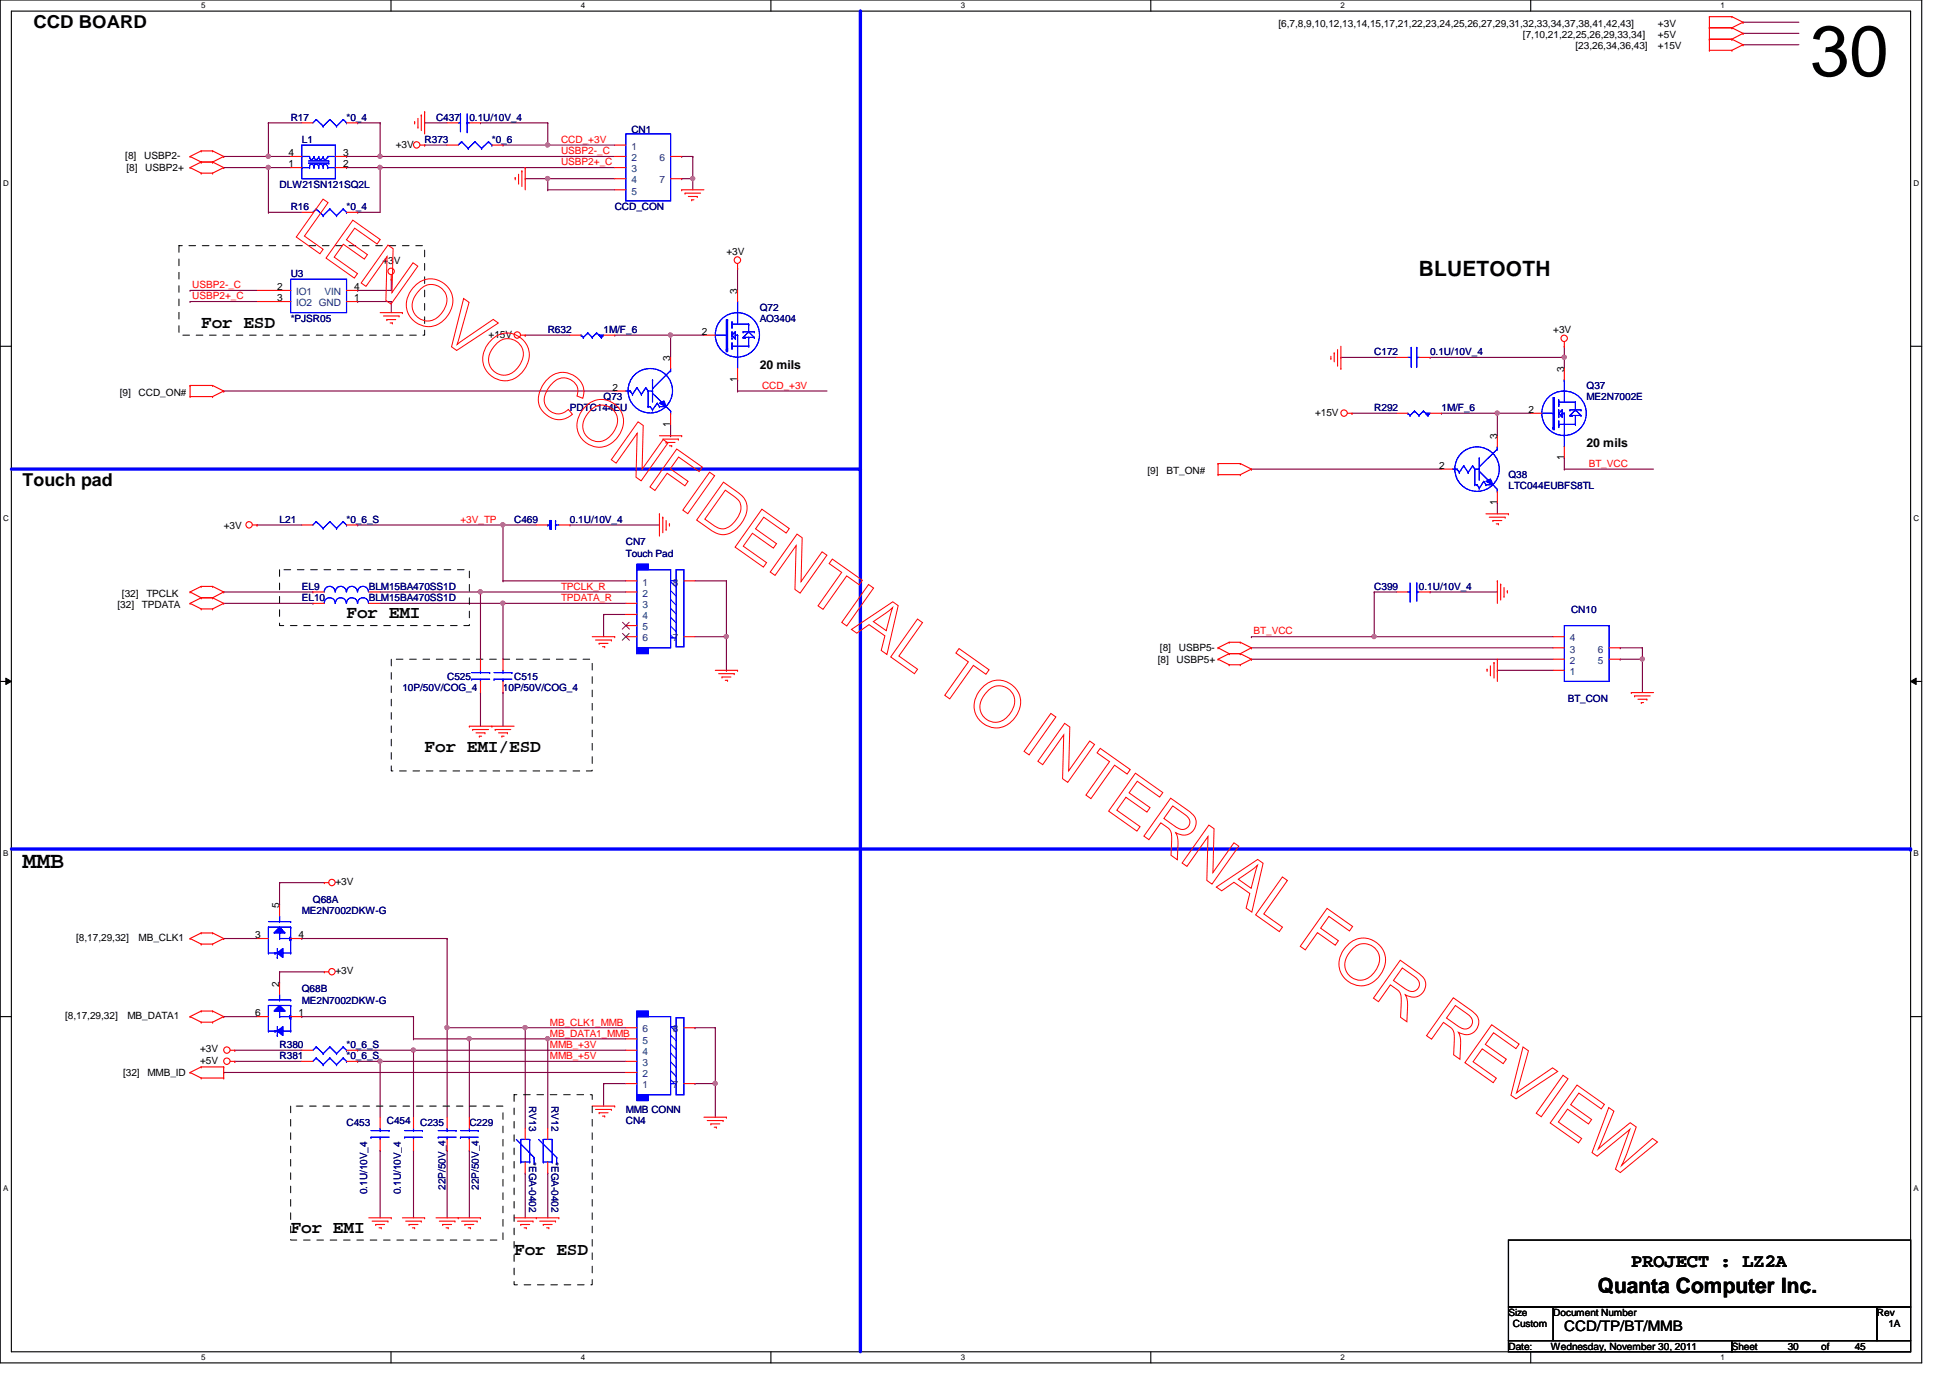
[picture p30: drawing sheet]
<svg xmlns="http://www.w3.org/2000/svg" width="297mm" height="210mm" viewBox="0 0 297 210" stroke-linecap="round" stroke-linejoin="round" font-family="sans-serif">
<defs><g id="words">
<text font-size="10.9" x="275.7" y="11.6">30</text>
<text font-size="3.6" x="3.4" y="132.2">MMB</text>
<g font-size="3.2">
<text x="216.2" y="42.1">BLUETOOTH</text>
<text x="243.4" y="197">Quanta Computer Inc.</text>
</g>
<text font-size="2.9" x="248.5" y="193">PROJECT : LZ2A</text>
<g font-size="2.7">
<text x="5.1" y="4.2">CCD BOARD</text>
<text x="30.6" y="49.9">For ESD</text>
<text x="3.4" y="74">Touch pad</text>
<text x="52.8" y="94.2">For EMI</text>
<text x="64.7" y="114.6">For EMI/ESD</text>
<text x="44.3" y="187.8">For EMI</text>
<text x="78.3" y="191.2">For ESD</text>
</g>
<text font-size="2.2" x="238.3" y="202.8">CCD/TP/BT/MMB</text>
<g font-size="1.9">
<text x="115.7" y="56.1">20 mils</text>
<text x="241.7" y="68.1">20 mils</text>
</g>
<g font-size="1.5">
<text x="194.7" y="4.1">[6,7,8,9,10,12,13,14,15,17,21,22,23,24,25,26,27,29,31,32,33,34,37,38,41,42,43]</text>
<text x="232" y="5.8">[7,10,21,22,25,26,29,33,34]</text>
<text x="252.6" y="4.1">+3V</text>
<text x="252.6" y="5.8">+5V</text>
<text x="240" y="7.5">[23,26,34,36,43]</text>
<text x="252.6" y="7.5">+15V</text>
<text x="43.9" y="23.8">4</text>
<text x="52.3" y="23.8">3</text>
<text x="60.3" y="22.5">+3V</text>
<text x="19.1" y="24.2">[8]</text>
<text x="19.3" y="26.1">[8]</text>
<text x="22" y="24.2">USBP2-</text>
<text x="22.1" y="26.1">USBP2+</text>
<text x="43.9" y="25.5">1</text>
<text x="52.3" y="25.5">2</text>
<text x="58.2" y="40.2">+3V</text>
<text x="110.7" y="38.8">+3V</text>
<text x="42.2" y="44.2">2</text>
<text x="42.2" y="45.9">3</text>
<text x="54" y="44.2">4</text>
<text x="54" y="45.9">1</text>
<text x="112.3" y="44.7" transform="rotate(-90 112.3 44.7)">3</text>
<text x="74.4" y="51.4">+15V</text>
<text x="106.9" y="51">2</text>
<text x="236.6" y="50.8">+3V</text>
<text x="93.3" y="59.5">2</text>
<text x="102.1" y="54.9" transform="rotate(-90 102.1 54.9)">3</text>
<text x="112.3" y="58.2" transform="rotate(-90 112.3 58.2)">1</text>
<text x="238.2" y="56.7" transform="rotate(-90 238.2 56.7)">3</text>
<text x="18.2" y="60.3">[9]</text>
<text x="21.1" y="60.3">CCD_ON#</text>
<text x="102.1" y="65" transform="rotate(-90 102.1 65)">1</text>
<text x="200.3" y="63.3">+15V</text>
<text x="232.8" y="62.9">2</text>
<text x="219.2" y="71.4">2</text>
<text x="228" y="66.9" transform="rotate(-90 228 66.9)">3</text>
<text x="238.2" y="70.1" transform="rotate(-90 238.2 70.1)">1</text>
<text x="174.8" y="72.2">[9]</text>
<text x="177.7" y="72.2">BT_ON#</text>
<text x="228" y="76.9" transform="rotate(-90 228 76.9)">1</text>
<text x="34.1" y="80.5">+3V</text>
<text x="17.9" y="92.6">[32]</text>
<text x="18.6" y="90.9">[32]</text>
<text x="21.6" y="92.6">TPDATA</text>
<text x="22.3" y="90.9">TPCLK</text>
<text x="176.4" y="101">[8]</text>
<text x="176.7" y="99.2">[8]</text>
<text x="179.2" y="101">USBP5+</text>
<text x="179.6" y="99.2">USBP5-</text>
<text x="51.1" y="134.8">+3V</text>
<text x="11.6" y="143.3">[8,17,29,32]</text>
<text x="21.1" y="143.3">MB_CLK1</text>
<text x="38.9" y="142.9">3</text>
<text x="42.5" y="138.3" transform="rotate(-90 42.5 138.3)">5</text>
<text x="45.5" y="142.9">4</text>
<text x="51.1" y="148.4">+3V</text>
<text x="9.9" y="155.2">[8,17,29,32]</text>
<text x="19.4" y="155.2">MB_DATA1</text>
<text x="38.9" y="154.8">6</text>
<text x="42.5" y="150.3" transform="rotate(-90 42.5 150.3)">2</text>
<text x="45.5" y="154.8">1</text>
<text x="30.5" y="160.3">+3V</text>
<text x="18.8" y="163.9">[32]</text>
<text x="22.5" y="163.9">MMB_ID</text>
<text x="30.5" y="162.1">+5V</text>
<text x="229.8" y="200.5">Size</text>
<text x="230.5" y="202.2">Custom</text>
<text x="236.6" y="200.5">Document Number</text>
<text x="285.9" y="200.5">Rev</text>
<text x="287.7" y="202.2">1A</text>
<text x="229.8" y="205.6">Date:</text>
<text x="236.3" y="205.6">Wednesday, November 30, 2011</text>
<text x="263.8" y="205.6">Sheet</text>
<text x="272.3" y="205.6">30</text>
<text x="277.4" y="205.6">of</text>
<text x="282.5" y="205.6">45</text>
</g>
<g font-size="1.5" fill="#000080">
<text x="44.3" y="18.4">R17</text>
<text x="46" y="21.8">L1</text>
<text x="52.8" y="18.4">*0_4</text>
<text x="64.7" y="21.8">R373</text>
<text x="66.4" y="18.4">C437</text>
<text x="71.5" y="18.4">0.1U/10V_4</text>
<text x="74.9" y="21.8">*0_6</text>
<text x="96.2" y="20.3">CN1</text>
<text x="42.6" y="28.6">DLW21SN121SQ2L</text>
<text x="44.3" y="32">R16</text>
<text x="52.8" y="32">*0_4</text>
<text x="93.6" y="32">CCD_CON</text>
<text x="44.3" y="42.2">U3</text>
<text x="115.7" y="47.3">Q72</text>
<text x="44.3" y="49">*PJSR05</text>
<text x="83.4" y="50.8">R632</text>
<text x="91.9" y="50.8">1M/F_6</text>
<text x="115.7" y="49">AO3404</text>
<text x="209.3" y="54.1">C172</text>
<text x="217.8" y="54.1">0.1U/10V_4</text>
<text x="241.7" y="59.3">Q37</text>
<text x="86.8" y="62.7">PDTC144EU</text>
<text x="91.9" y="61">Q73</text>
<text x="209.3" y="62.7">R292</text>
<text x="219.6" y="62.7">1M/F_6</text>
<text x="241.7" y="61">ME2N7002E</text>
<text x="229.8" y="72.9">Q38</text>
<text x="229.8" y="74.5">LTC044EUBFS8TL</text>
<text x="42.6" y="79.7">L21</text>
<text x="52.8" y="79.7">*0_6_S</text>
<text x="78.3" y="79.7">C469</text>
<text x="86.8" y="79.7">0.1U/10V_4</text>
<text x="95.3" y="83.1">CN7</text>
<text x="46" y="89.9">EL9</text>
<text x="56.2" y="89.9">BLM15BA470SS1D</text>
<text x="95.3" y="84.8">Touch Pad</text>
<text x="209.3" y="89.9">C399</text>
<text x="216.2" y="89.9">0.1U/10V_4</text>
<text x="46" y="91.6">EL10</text>
<text x="56.2" y="91.6">BLM15BA470SS1D</text>
<text x="239.3" y="93.3">CN10</text>
<text x="61.3" y="105.2">10P/50V/COG_4</text>
<text x="68.1" y="103.5">C525</text>
<text x="76.6" y="105.2">10P/50V/COG_4</text>
<text x="78.3" y="103.5">C515</text>
<text x="238.8" y="106.9">BT_CON</text>
<text x="47.7" y="137.5">Q68A</text>
<text x="46" y="139.2">ME2N7002DKW-G</text>
<text x="46" y="151.1">Q68B</text>
<text x="46" y="152.9">ME2N7002DKW-G</text>
<text x="42.6" y="161.4">R381</text>
<text x="42.6" y="159.6">R380</text>
<text x="52.8" y="161.4">*0_6_S</text>
<text x="52.8" y="159.6">*0_6_S</text>
<text x="52.8" y="171.6">C453</text>
<text x="58.9" y="171.2">C454</text>
<text x="64" y="171.6">C235</text>
<text x="71.5" y="171.6">C229</text>
<text x="80.6" y="168.5" transform="rotate(90 80.6 168.5)">RV13</text>
<text x="84" y="168.5" transform="rotate(90 84 168.5)">RV12</text>
<text x="95.3" y="171.2">CN4</text>
<text x="95.3" y="169.5">MMB CONN</text>
<text x="80.6" y="177" transform="rotate(90 80.6 177)">*EGA-0402</text>
<text x="84" y="177" transform="rotate(90 84 177)">*EGA-0402</text>
<text x="55.9" y="181.9" transform="rotate(-90 55.9 181.9)">0.1U/10V_4</text>
<text x="61" y="181.9" transform="rotate(-90 61 181.9)">0.1U/10V_4</text>
<text x="67.9" y="181.2" transform="rotate(-90 67.9 181.2)">22P/50V_4</text>
<text x="72.9" y="181.2" transform="rotate(-90 72.9 181.2)">22P/50V_4</text>
</g>
<g font-size="1.5" fill="#f00">
<text x="85.5" y="23.5">USBP2-_C</text>
<text x="85.5" y="21.8">CCD_+3V</text>
<text x="85.5" y="25.2">USBP2+_C</text>
<text x="29.3" y="43.9">USBP2-_C</text>
<text x="29.3" y="45.6">USBP2+_C</text>
<text x="116.1" y="59.2">CCD_+3V</text>
<text x="242" y="71.1">BT_VCC</text>
<text x="70.1" y="79.6">+3V_TP</text>
<text x="85.5" y="89.8">TPCLK_R</text>
<text x="85.5" y="91.6">TPDATA_R</text>
<text x="191" y="96.6">BT_VCC</text>
<text x="83.8" y="159.6">MMB_+3V</text>
<text x="83.8" y="161.3">MMB_+5V</text>
<text x="83.8" y="156.2">MB_CLK1_MMB</text>
<text x="83.8" y="157.9">MB_DATA1_MMB</text>
</g>
<g font-size="1.5" fill="#004080">
<text x="96.2" y="22.8">1</text>
<text x="96.2" y="24.6">2</text>
<text x="96.2" y="26.2">3</text>
<text x="96.2" y="27.9">4</text>
<text x="96.2" y="29.6">5</text>
<text x="100.5" y="24.6">6</text>
<text x="100.5" y="27.9">7</text>
<text x="45.1" y="45">IO1</text>
<text x="45.1" y="46.7">IO2 GND</text>
<text x="49.4" y="45">VIN</text>
<text x="97.9" y="89.2">1</text>
<text x="102.5" y="89.2">8</text>
<text x="97.9" y="90.9">2</text>
<text x="97.9" y="92.6">3</text>
<text x="97.9" y="94.3">4</text>
<text x="97.9" y="96">5</text>
<text x="97.9" y="97.7">6</text>
<text x="102.5" y="97.7">7</text>
<text x="239.1" y="101.1">2</text>
<text x="239.1" y="99.4">3</text>
<text x="239.1" y="97.7">4</text>
<text x="243.4" y="101.1">5</text>
<text x="243.4" y="99.4">6</text>
<text x="239.1" y="102.8">1</text>
<text x="97.9" y="160.7">4</text>
<text x="97.9" y="159">5</text>
<text x="97.9" y="157.3">6</text>
<text x="102.5" y="157.3">8</text>
<text x="97.9" y="165.8">1</text>
<text x="97.9" y="164.1">2</text>
<text x="97.9" y="162.4">3</text>
<text x="102.5" y="165.8">7</text>
</g>
<g font-size="1.2">
<text x="30.6" y="1.3">5</text>
<text x="88.5" y="1.3">4</text>
<text x="146.3" y="1.3">3</text>
<text x="204.2" y="1.3">2</text>
<text x="262.1" y="1.3">1</text>
<text x=".5" y="28.3">D</text>
<text x="291.5" y="28.3">D</text>
<text x=".5" y="79.4">C</text>
<text x="291.5" y="79.4">C</text>
<text x=".5" y="130.4">B</text>
<text x="291.5" y="130.4">B</text>
<text x=".5" y="181.5">A</text>
<text x="291.5" y="181.5">A</text>
<text x="30.6" y="207.2">5</text>
<text x="88.5" y="207.2">4</text>
<text x="146.3" y="207.2">3</text>
<text x="204.2" y="207.2">2</text>
<text x="262.1" y="207.2">1</text>
</g>
</g></defs>
<path d="M0 0h292.7v207.6h-292.7zM1.7 1.7h289.3v204.2h-289.3z" fill="none" stroke="#000" stroke-width=".17"/>
<g fill="#fff">
<path d="M30.6 .2h.7v1.3h-.7z"/>
<path d="M30.6 206.1h.7v1.3h-.7z"/>
</g>
<path d="M59.6 0v1.7M59.6 205.9v1.7" fill="none" stroke="#000" stroke-width=".17"/>
<g fill="#fff">
<path d="M88.5 .2h.6v1.3h-.6z"/>
<path d="M88.5 206.1h.6v1.3h-.6z"/>
</g>
<path d="M117.4 0v1.7M117.4 205.9v1.7" fill="none" stroke="#000" stroke-width=".17"/>
<g fill="#fff">
<path d="M146.3 .2h.7v1.3h-.7z"/>
<path d="M146.3 206.1h.7v1.3h-.7z"/>
</g>
<path d="M175.3 0v1.7M175.3 205.9v1.7" fill="none" stroke="#000" stroke-width=".17"/>
<g fill="#fff">
<path d="M204.2 .2h.6v1.3h-.6z"/>
<path d="M204.2 206.1h.6v1.3h-.6z"/>
</g>
<path d="M233.2 0v1.7M233.2 205.9v1.7" fill="none" stroke="#000" stroke-width=".17"/>
<g fill="#fff">
<path d="M262.1 .2h.6v1.3h-.6z"/>
<path d="M262.1 206.1h.6v1.3h-.6z"/>
<path d="M.5 27.2h.8v1.4h-.8z"/>
<path d="M291.5 27.2h.8v1.4h-.8z"/>
<path d="M.5 78.3h.8v1.3h-.8z"/>
<path d="M291.5 78.3h.8v1.3h-.8z"/>
</g>
<path d="M0 52.7h1.7M291 52.7h1.7" fill="none" stroke="#000" stroke-width=".17"/>
<g fill="#fff">
<path d="M.5 129.3h.7v1.4h-.7z"/>
<path d="M291.5 129.3h.7v1.4h-.7z"/>
</g>
<path d="M0 103.8h1.7M291 103.8h1.7" fill="none" stroke="#000" stroke-width=".17"/>
<path d="M.9 103.3l.8 .5-.8 .5zM291 103.8l.9-.5v1z" fill="#000"/>
<path d="M.9 103.3l.8 .5-.8 .5zM291 103.8l.9-.5v1z" fill="none" stroke="#000" stroke-width=".15"/>
<g fill="#fff">
<path d="M.5 180.4h.7v1.3h-.7z"/>
<path d="M291.5 180.4h.7v1.3h-.7z"/>
</g>
<path d="M0 154.9h1.7M291 154.9h1.7" fill="none" stroke="#000" stroke-width=".17"/>
<path d="M64.7 18.7h.1M64.7 18.7h3.4M76.6 22.1h.1M76.6 22.1h6.8M103.8 27.2h.1M103.8 27.2h1.7M105.5 27.2h.1M105.5 27.2v1.7" fill="none" stroke="#800040" stroke-width=".17"/>
<circle cx="105.5" cy="27.2" r=".32" fill="#f0f"/>
<circle cx="105.5" cy="27.2" r=".32" fill="none" stroke="#f0f" stroke-width=".17"/>
<path d="M209.3 97h.1M209.3 90.2v6.8M209.3 97h27.3" fill="none" stroke="#800040" stroke-width=".17"/>
<circle cx="209.3" cy="97" r=".32" fill="#f0f"/>
<circle cx="209.3" cy="97" r=".32" fill="none" stroke="#f0f" stroke-width=".17"/>
<path d="M57.9 25.5h.1M57.9 25.5h35.7" fill="none" stroke="#800040" stroke-width=".17"/>
<circle cx="57.9" cy="25.5" r=".32" fill="#f0f"/>
<circle cx="57.9" cy="25.5" r=".32" fill="none" stroke="#f0f" stroke-width=".17"/>
<path d="M57.9 23.8h.1M57.9 23.8h35.7" fill="none" stroke="#800040" stroke-width=".17"/>
<circle cx="57.9" cy="23.8" r=".32" fill="#f0f"/>
<circle cx="57.9" cy="23.8" r=".32" fill="none" stroke="#f0f" stroke-width=".17"/>
<path d="M40.9 23.8h.1M40.9 23.8h3.4M83.4 22.1h.1M83.4 27.2h.1M83.4 22.1h10.2M83.4 27.2h10.2" fill="none" stroke="#800040" stroke-width=".17"/>
<circle cx="40.9" cy="23.8" r=".32" fill="#f0f"/>
<circle cx="40.9" cy="23.8" r=".32" fill="none" stroke="#f0f" stroke-width=".17"/>
<path d="M40.9 25.5h.1M40.9 25.5h3.4" fill="none" stroke="#800040" stroke-width=".17"/>
<circle cx="40.9" cy="25.5" r=".32" fill="#f0f"/>
<circle cx="40.9" cy="25.5" r=".32" fill="none" stroke="#f0f" stroke-width=".17"/>
<g fill="none" stroke="#800040" stroke-width=".17">
<path d="M73.2 18.7h.1M73.2 18.7h10.2M83.4 18.7h.1M83.4 18.7v3.4M64.7 22.1h.1M64.7 22.1h3.4M29 44.2h.1M29 45.9h.1M29 45.9h10.2M29 44.2h10.2M54.5 45.9h.1M54.5 44.2h.1"/>
<path d="M54.5 45.9h5.1M59.6 45.9h.1M59.6 42.5h.1M59.6 42.5v1.7h-5.1M59.6 45.9v1.7"/>
</g>
<circle cx="83.4" cy="22.1" r=".32" fill="#f0f"/>
<circle cx="83.4" cy="22.1" r=".32" fill="none" stroke="#f0f" stroke-width=".17"/>
<path d="M190.6 71.5h.1M190.6 71.5h29M205.9 62.9h.1M205.9 62.9h6.9M228.1 76.6h.1M228.1 62.9h.1M228.1 62.9v3.5M228.1 76.6v1.7M228.1 62.9h5.1M238.3 71.5h.1M238.3 71.5h13.6" fill="none" stroke="#800040" stroke-width=".17"/>
<circle cx="228.1" cy="62.9" r=".32" fill="#f0f"/>
<circle cx="228.1" cy="62.9" r=".32" fill="none" stroke="#f0f" stroke-width=".17"/>
<g fill="none" stroke="#800040" stroke-width=".17">
<path d="M103.8 23.8h.1M103.8 23.8h1.7M204.3 54.4h.1M204.3 54.4h8.5M238.3 54.4h.1M238.3 54.4v1.7M39.2 80h.1M39.2 80h6.8M219.6 62.9h.1M219.6 62.9h8.5M238.3 69.8h.1M238.3 69.8v1.7"/>
<path d="M73.2 90.2h.1M73.2 90.2v10.2M73.2 90.2h22.1M91.9 93.6h.1M91.9 93.6v3.4M190.6 98.7h.1M190.6 98.7h46M73.2 105.5h.1M73.2 105.5v5.1M76.6 105.5h.1M76.6 105.5v5.1M190.6 100.4h.1"/>
<path d="M190.6 100.4h46M228.1 102.1h.1M228.1 102.1h8.5"/>
</g>
<circle cx="73.2" cy="90.1" r=".32" fill="#f0f"/>
<circle cx="73.2" cy="90.1" r=".32" fill="none" stroke="#f0f" stroke-width=".17"/>
<path d="M76.6 80h.1M76.6 80h5.1M86.8 80h.1M86.8 80h13.7M76.6 88.5h.1M76.6 88.5h18.7M91.9 93.6h.1M91.9 93.6h3.4" fill="none" stroke="#800040" stroke-width=".17"/>
<circle cx="76.6" cy="79.9" r=".32" fill="#f0f"/>
<circle cx="76.6" cy="79.9" r=".32" fill="none" stroke="#f0f" stroke-width=".17"/>
<path d="M217.8 54.4h.1M217.8 54.4h20.5M54.5 80h.1M54.5 80h22.1M76.6 80h.1M76.6 80v8.5M76.6 91.9h.1M76.6 91.9h18.7M76.6 91.9v8.5" fill="none" stroke="#800040" stroke-width=".17"/>
<circle cx="238.3" cy="54.4" r=".32" fill="#f0f"/>
<circle cx="238.3" cy="54.4" r=".32" fill="none" stroke="#f0f" stroke-width=".17"/>
<path d="M265.5 3.4h.1M265.5 5.1h.1M265.5 6.8h.1M265.5 3.4h8.5M265.5 5.1h8.5M265.5 6.8h8.5M238.3 52.7h.1M238.3 52.7v1.7M63 160h.1M63 160h32.3" fill="none" stroke="#800040" stroke-width=".17"/>
<circle cx="63" cy="160" r=".32" fill="#f0f"/>
<circle cx="63" cy="160" r=".32" fill="none" stroke="#f0f" stroke-width=".17"/>
<path d="M71.5 158.2h.1M71.5 158.2v12" fill="none" stroke="#800040" stroke-width=".17"/>
<circle cx="71.5" cy="158.2" r=".32" fill="#f0f"/>
<circle cx="71.5" cy="158.2" r=".32" fill="none" stroke="#f0f" stroke-width=".17"/>
<g fill="none" stroke="#800040" stroke-width=".17">
<path d="M34.1 143h.1M34.1 154.9h.1M34.1 143h5.1M34.1 154.9h5.1M35.8 160h.1M35.8 160h10.2M46 154.9h.1M46 154.9h17M63 158.2h.1M63 158.2h8.5M68.1 143h.1M68.1 143v13.5"/>
<path d="M57.9 161.7h.1M57.9 161.7h37.4M63 175.3h.1M63 175.3v10.2M68.1 175.3h.1M68.1 175.3v10.2"/>
</g>
<circle cx="57.9" cy="161.6" r=".32" fill="#f0f"/>
<circle cx="57.9" cy="161.6" r=".32" fill="none" stroke="#f0f" stroke-width=".17"/>
<path d="M42.6 134.5h.1M42.6 134.5h6.8M68.1 156.5h.1M68.1 156.5h27.2M68.1 156.5v13.7M71.5 158.2h.1M71.5 158.2h11.9M80 156.5h.1M35.8 161.7h.1M35.8 161.7h10.2" fill="none" stroke="#800040" stroke-width=".17"/>
<circle cx="68.1" cy="156.5" r=".32" fill="#f0f"/>
<circle cx="68.1" cy="156.5" r=".32" fill="none" stroke="#f0f" stroke-width=".17"/>
<g fill="none" stroke="#800040" stroke-width=".17">
<path d="M42.6 148h.1M42.6 148h6.8M46 143h.1M46 143h22.1M54.5 160h.1M54.5 160h8.5M63 154.9h.1M63 160h.1M63 154.9v3.3M63 160v10.2M83.4 158.2h.1M83.4 158.2h11.9"/>
<path d="M83.4 158.2v13.7M34.1 163.4h.1M34.1 163.4h61.2M54.5 161.7h.1M54.5 161.7h3.4M57.9 175.3h.1M57.9 161.7h.1M57.9 161.7v8.5M57.9 175.3v10.2M91.9 165.1h.1M91.9 165.1h3.4M91.9 165.1v3.4"/>
</g>
<circle cx="83.4" cy="158.2" r=".32" fill="#f0f"/>
<circle cx="83.4" cy="158.2" r=".32" fill="none" stroke="#f0f" stroke-width=".17"/>
<path d="M80 156.5h.1M80 156.5v15.4M80 178.7h.1M80 178.7v6.8M83.4 178.7h.1M83.4 178.7v6.8" fill="none" stroke="#800040" stroke-width=".17"/>
<circle cx="80" cy="156.5" r=".32" fill="#f0f"/>
<circle cx="80" cy="156.5" r=".32" fill="none" stroke="#f0f" stroke-width=".17"/>
<path d="M105.5 23.8h.1M105.5 23.8v3.4M246.8 98.7h.1M246.8 98.7h3.4M250.2 100.4h.1M250.2 100.4v5.1M42.6 134.5h.1M42.6 134.5v3.3M42.6 148h.1M42.6 148v1.7" fill="none" stroke="#800040" stroke-width=".17"/>
<circle cx="250.2" cy="100.4" r=".32" fill="#f0f"/>
<circle cx="250.2" cy="100.4" r=".32" fill="none" stroke="#f0f" stroke-width=".17"/>
<g fill="none" stroke="#800040" stroke-width=".17">
<path d="M40.9 18.7h.1M40.9 18.7h5.1M40.9 18.7v5.1h-6.8M54.5 18.7h.1M54.5 18.7h3.4M57.9 18.7h.1M57.9 18.7v5.1h-5.1M34.1 25.5h.1M34.1 23.8h.1M34.1 25.5h6.8M40.9 25.5h.1M40.9 32.3h.1"/>
<path d="M40.9 32.3h5.1M40.9 25.5v6.8M52.8 23.8h.1M52.8 25.5h.1M52.8 25.5h5.1M54.5 32.3h.1M57.9 25.5h.1M57.9 25.5v6.8h-3.4M246.8 100.4h.1M246.8 100.4h3.4M109 165.1h.1M109 165.1v5.1"/>
</g>
<circle cx="108.9" cy="165" r=".32" fill="#f0f"/>
<circle cx="108.9" cy="165" r=".32" fill="none" stroke="#f0f" stroke-width=".17"/>
<path d="M105.9 88.5h4.8M110.7 88.5h.1M110.7 97h.1M110.7 88.5v8.5M105.9 156.5h.1M105.9 156.5h3.1M105.9 165.1h.1M105.9 165.1h3.1" fill="none" stroke="#800040" stroke-width=".17"/>
<circle cx="110.6" cy="97" r=".32" fill="#f0f"/>
<circle cx="110.6" cy="97" r=".32" fill="none" stroke="#f0f" stroke-width=".17"/>
<path d="M83.4 27.2h.1M83.4 27.2v1.7M105.9 97h4.8M110.7 97h.1M110.7 97v5.1M110.7 102.1h.1" fill="none" stroke="#800040" stroke-width=".17"/>
<circle cx="83.4" cy="27.2" r=".32" fill="#f0f"/>
<circle cx="83.4" cy="27.2" r=".32" fill="none" stroke="#f0f" stroke-width=".17"/>
<g fill="none" stroke="#800040" stroke-width=".17">
<path d="M80 27.2h.1M80 27.2h3.4M83.4 28.9h.1M83.4 28.9h10.2M34.1 59.6h.1M34.1 59.6h59.5M80 51.1h.1M80 51.1h6.8M93.6 51.1h.1M93.6 51.1h13.6M102.1 51.1h.1M102.1 51.1v3.3"/>
<path d="M112.3 59.6h.1M112.3 40.9h.1M112.3 59.6h13.7M112.3 40.9v3.3M71.5 175.3h.1M71.5 175.3v10.2"/>
</g>
<circle cx="102.1" cy="51" r=".32" fill="#f0f"/>
<circle cx="102.1" cy="51" r=".32" fill="none" stroke="#f0f" stroke-width=".17"/>
<g fill="none" stroke="#800040" stroke-width=".17">
<path d="M112.3 57.9h.1M112.3 57.9v1.7M102.1 66.4h.1M102.1 64.6v1.8M34.1 90.2h13.6M34.1 91.9h13.6M47.7 90.2h.1M47.7 91.9h.1M57.9 90.2h15.3M57.9 91.9h18.7M73.2 90.2h.1M76.6 91.9h.1"/>
<path d="M190.6 97h.1M190.6 97h18.7M209.3 90.2h.1M209.3 90.2h3.5M217.8 90.2h.1M217.8 90.2h10.3M250.2 98.7h.1M250.2 98.7v1.7M109 156.5h.1M109 156.5v8.6"/>
</g>
<circle cx="76.6" cy="91.9" r=".32" fill="#f0f"/>
<circle cx="76.6" cy="91.9" r=".32" fill="none" stroke="#f0f" stroke-width=".17"/>
<g fill="none" stroke="#f00" stroke-width=".17">
<path d="M63.2 18.5h.1M63.2 18.5v.4M63.7 19.4h.1M63.7 18v1.4M64.2 17.5h.1M64.2 17.5v2.4M64.7 17h.1M64.7 17v3.4M260.4 4.2h.1M260.4 2.5h.1M260.4 6h.1M260.4 7.7h.1"/>
<path d="M260.4 4.2h3.4M260.4 2.5v5.2M260.4 2.5h3.4M260.4 6h3.4M260.4 7.7h3.4M263.8 4.2h.1M263.8 2.5h.1M263.8 6h.1M263.8 7.7h.1M263.8 2.5l1.7 .9M263.8 4.2l1.7 .9M263.8 6l1.7 .8"/>
<path d="M265.5 3.4h.1M265.5 5.1h.1M265.5 6.8h.1M265.5 3.4l-1.7 .8M265.5 5.1l-1.7 .9M265.5 6.8l-1.7 .9M29 23.8h.1M29 25.5h.1M29 23.8l1.6 .9M29 25.5l1.6 .9M30.6 23h.1M30.6 24.7h.1"/>
<path d="M30.6 26.4h.1M30.6 23h1.8M30.6 23l-1.6 .8M30.6 24.7h1.8M30.6 24.7l-1.6 .8M30.6 26.4h1.8M32.4 23h.1M32.4 24.7h.1M32.4 26.4h.1M32.4 23l1.7 .8M32.4 24.7l1.7 .8M34.1 23.8h.1"/>
<path d="M34.1 25.5h.1M34.1 23.8l-1.7 .9M34.1 25.5l-1.7 .9M64 22.1h.7M64.7 22.1h.1M78.5 27.1h.1M78.5 27.1v.3M79 27.9h.1M79 26.5v1.4M79.5 26h.1M79.5 26v2.4M80 25.5h.1"/>
<path d="M80 25.5v3.4M103.8 28.9h.1M103.8 28.9h3.4M104.3 29.4h.1M104.3 29.4h2.4M104.9 29.9h1.3M105.4 30.4h.1M105.4 30.4h.3M106.2 29.9h.1M29 58.7h.1M29 58.7v1.7M29 58.7h3.4"/>
<path d="M32.4 58.7h.1M32.4 58.7l1.7 .9M34.1 59.6h.1M34.1 59.6l-1.7 .8M57.9 47.6h3.4M58.4 48.1h2.4M58.9 48.7h.1M58.9 48.7h1.4M59.4 49.2h.4M59.6 42.5h.1M59.6 41.9v.6M59.8 49.2h.1"/>
<path d="M60.8 48.1h.1M61.3 47.6h.1M79.3 51.1h.7M80 51.1h.1M112.3 40.9h.1M112.3 40.2v.7M202.7 54.6h.1M202.7 54.3v.3M203.2 53.8h.1M203.2 53.8v1.3M203.7 55.6h.1M203.7 53.3v2.3"/>
<path d="M204.3 56.1h.1M204.3 52.7v3.4M238.3 52.7h.1M238.3 52.1v.6M29 60.4h.1M29 60.4h3.4M32.4 60.4h.1M38.5 80h.7M39.2 80h.1M100.5 78.3h.1M100.5 78.3v3.4M100.5 66.4h3.3"/>
<path d="M101 78.8h.1M101 78.8v2.4M101 66.9h2.3M101.5 67.4h.1M101.5 79.3v1.3M101.5 67.4h1.3M102 79.8h.1M102 79.8v.3M102 67.9h.3M102.3 67.9h.1M103.3 66.9h.1M103.8 66.4h.1"/>
<path d="M185.5 72.3h.1M185.5 70.6h.1M185.5 72.3h3.4M185.5 70.6v1.7M185.5 70.6h3.4M188.9 72.3h.1M188.9 70.6h.1M188.9 70.6l1.7 .9M190.6 71.5h.1M190.6 71.5l-1.7 .8M205.3 62.9h.6M205.9 62.9h.1"/>
<path d="M226.4 78.3h3.4M226.9 78.8h2.4M227.4 79.3h.1M227.4 79.3h1.4M227.9 79.8h.4M228.3 79.8h.1M229.3 78.8h.1M229.8 78.3h.1M29 90.2h.1M29 91.9h.1M29 90.2l1.6 .9M29 91.9l1.6 .9"/>
<path d="M30.6 89.3h.1M30.6 91.1h.1M30.6 92.8h.1M30.6 89.3l-1.6 .9M30.6 89.3h1.8M30.6 91.1h1.8M30.6 91.1l-1.6 .8M30.6 92.8h1.8M32.4 89.3h.1M32.4 91.1h.1M32.4 92.8h.1M32.4 89.3l1.7 .9"/>
<path d="M32.4 91.1l1.7 .8M34.1 90.2h.1M34.1 91.9h.1M34.1 90.2l-1.7 .9M34.1 91.9l-1.7 .9M90.2 97h3.4M90.7 97.5h2.4M91.3 98h.1M91.3 98h1.3M91.8 98.5h.3M92.1 98.5h.1M93.1 97.5h.1"/>
<path d="M93.6 97h.1M101.5 80.6h.1M185.5 98.7h.1M185.5 98.7l1.7 .9M187.2 99.6h.1M187.2 97.8h.1M187.2 99.6h1.7M187.2 99.6l-1.7 .8M187.2 97.8h1.7M187.2 97.8l-1.7 .9M188.9 99.6h.1M188.9 97.8h.1"/>
<path d="M188.9 99.6l1.7 .8M188.9 97.8l1.7 .9M190.6 98.7h.1M190.6 98.7l-1.7 .9M228.1 88.5h.1M228.1 88.5v3.4M228.6 89h.1M228.6 89v2.4M229.1 90.8h.1M229.1 89.5v1.3M229.6 90h.1M229.6 90v.3"/>
<path d="M71.5 110.6h.1M71.5 110.6h6.8M72 111.1h.1M72 111.1h2.4M72.5 111.6h1.4M73 112.1h.1M73 112.1h.4M73.9 111.6h.1M74.9 110.6h.1M75.4 111.1h.1M75.4 111.1h2.4M75.9 111.6h1.4"/>
<path d="M76.5 112.1h.1M76.5 112.1h.3M77.3 111.6h.1M109 102.1h3.3M109.5 102.6h2.3M110 103.1h.1M110 103.1h1.3M110.5 103.6h.3M110.8 103.6h.1M111.8 102.6h.1M112.3 102.1h.1M185.5 100.4h.1"/>
<path d="M185.5 100.4l1.7 .9M187.2 101.3h.1M187.2 101.3h1.7M188.9 101.3h.1M190.6 100.4h.1M190.6 100.4l-1.7 .9M226.5 101.9h.1M226.5 101.9v.4M227 102.8h.1M227 101.4v1.4M227.6 100.9h.1M227.6 100.9v2.4"/>
<path d="M228.1 100.4h.1M228.1 100.4v3.4M248.5 105.5h.1M248.5 105.5h3.4M249 106h.1M249 106h2.4M249.5 106.5h1.4M250 107h.1M250 107h.4M250.9 106.5h.1M49.4 134.5h.1M49.4 134.5h.7"/>
<path d="M29 143h.1M29 154.9h.1M29 143l1.6 .8M29 154.9l1.6 .8M30.6 142.1h.1M30.6 143.8h.1M30.6 154h.1M30.6 155.7h.1M30.6 142.1h1.8M30.6 142.1l-1.6 .9M30.6 143.8h1.8M30.6 154h1.8"/>
<path d="M30.6 154l-1.6 .9M30.6 155.7h1.8M32.4 142.1h.1M32.4 143.8h.1M32.4 154h.1M32.4 155.7h.1M32.4 142.1l1.7 .9M32.4 154l1.7 .9M34.1 143h.1M34.1 154.9h.1M34.1 143l-1.7 .8M34.1 154.9l-1.7 .8"/>
<path d="M35.1 160h.7M35.8 160h.1M49.4 148h.1M49.4 148h.7M29 163.4h.1M29 163.4l1.6 .8M30.6 162.5h.1M30.6 164.2h.1M30.6 162.5l-1.6 .9M30.6 162.5h3.5M30.6 164.2h3.5M34.1 162.5h.1"/>
<path d="M34.1 164.2h.1M34.1 162.5v1.7M35.1 161.7h.7M35.8 161.7h.1M90.2 168.5h3.4M90.7 169h2.4M91.3 169.5h.1M91.3 169.5h1.3M91.8 170h.3M92.1 170h.1M93.1 169h.1M93.6 168.5h.1"/>
<path d="M107.2 170.2h3.5M107.7 170.7h2.4M108.3 171.2h.1M108.3 171.2h1.3M108.8 171.7h.3M109.1 171.7h.1M110.1 170.7h.1M110.7 170.2h.1M56.2 185.5h3.4M56.7 186h2.4M57.2 186.5h.1M57.2 186.5h1.4"/>
<path d="M57.7 187h.4M58.1 187h.1M59.1 186h.1M59.6 185.5h.1M61.3 185.5h3.4M61.8 186h2.4M62.3 186.5h.1M62.3 186.5h1.4M62.8 187h.4M63.2 187h.1M64.2 186h.1M64.7 185.5h.1"/>
<path d="M66.4 185.5h6.8M66.9 186h2.4M67.4 186.5h.1M67.4 186.5h1.4M67.9 187h.4M68.3 187h.1M69.3 186h.1M69.8 185.5h.1M70.3 186h2.4M70.8 186.5h.1M70.8 186.5h1.4M71.3 187h.4"/>
<path d="M71.7 187h.1M72.7 186h.1M73.2 185.5h.1M78.3 185.5h6.8M78.8 186h2.4M79.3 186.5h.1M79.3 186.5h1.4M79.8 187h.4M80.2 187h.1M81.2 186h.1M81.7 185.5h.1M82.2 186h2.4"/>
<path d="M82.8 186.5h.1M82.8 186.5h1.3M83.3 187h.3M83.6 187h.1M84.6 186h.1M85.1 185.5h.1"/>
<circle cx="63.5" cy="22.1" r=".49"/>
<circle cx="112.3" cy="39.6" r=".5"/>
<circle cx="59.6" cy="41.3" r=".49"/>
<circle cx="78.8" cy="51" r=".49"/>
<circle cx="238.3" cy="51.5" r=".49"/>
<circle cx="37.9" cy="79.9" r=".49"/>
<circle cx="204.7" cy="62.9" r=".49"/>
<circle cx="50.6" cy="134.4" r=".49"/>
<circle cx="34.6" cy="160" r=".49"/>
<circle cx="50.6" cy="148" r=".49"/>
<circle cx="34.6" cy="161.6" r=".49"/>
</g>
<path d="M229.8 188.9h61.2v10.2h-61.2zM229.8 199.1h6.8v5.1h-6.8zM236.6 199.1h49.3v5.1h-49.3zM285.9 199.1h5.1v5.1h-5.1zM229.8 204.2h34v1.7h-34zM263.8 204.2h27.2v1.7h-27.2z" fill="none" stroke="#000" stroke-width=".17"/>
<path d="M1.7 71.5h129.4" fill="none" stroke="#00f" stroke-width=".51"/>
<circle cx="131.1" cy="71.5" r=".25" fill="#00f"/>
<path d="M131.1 1.7v204.2" fill="none" stroke="#00f" stroke-width=".51"/>
<circle cx="131.1" cy="1.7" r=".25" fill="#00f"/>
<path d="M1.7 129.3h289.3" fill="none" stroke="#00f" stroke-width=".51"/>
<circle cx="291" cy="129.3" r=".25" fill="#00f"/>
<path d="M27.3 37.4h37.4v13.7h-37.4zM42.6 86.8h28.9v8.5h-28.9zM59.6 100.4h30.6v17h-30.6zM44.3 168.5h32.3v20.4h-32.3zM78.3 166.8h11.9v28.9h-11.9z" fill="none" stroke="#000" stroke-width=".15" stroke-dasharray="1 1 1 1 1 1 1 1"/>
<g fill="none" stroke="#00f" stroke-width=".17">
<path d="M48.2 18.2h.1M48.2 18.2l-.5 .5M48.2 18.2l1 1M49.2 19.2h.1M50.2 18.2h.1M50.2 18.2l-1 1M50.2 18.2l1.1 1M51.3 19.2h.1M52.3 18.2h.1M52.3 18.2l-1 1M52.3 18.2l.5 .5M52.8 18.7h.1"/>
<path d="M69.8 18.7h.3M70.1 17.4h.1M70.1 18.7h.1M70.1 17.4v2.7M71.2 18.7h.1M71.2 18.7h.3M71.2 17.4v2.7M71.2 20.1h.1M95.3 20.4h6.8v10.2h-6.8zM238.3 57.9h.1M238.3 57.9v3.4M48.2 79.5h.1"/>
<path d="M48.2 79.5l-.5 .5M48.2 79.5l1 1M50.2 79.5h.1M50.2 79.5l-1 1M50.2 79.5l1.1 1M52.3 79.5h.1M52.3 79.5l-1 1M52.3 79.5l.5 .5M52.8 80h.1M234.9 62.9h1.7M236.6 65.2h.1M236.6 62.9h.1"/>
<path d="M236.6 65.3h.1M236.6 65.3h.2M236.8 60.6h.1M236.8 65h.1M236.8 65.3h.1M236.8 60.6h-.2v4.7M236.8 60.6v4.7M237.4 61.3h.1M237.4 62.9h.1M237.4 62.4h.1M237.4 63.5h.1M237.4 64.1h.1"/>
<path d="M237.4 64.8h.1M237.4 60.9h.1M237.4 61.6h.1M237.4 61.8h.1M237.4 64.6h.1M237.4 65h.1M237.4 61.3h2.6M237.4 62.9l.6 .6M237.4 60.9v.9M237.4 62.4v1.1M237.4 64.1v.9M237.4 64.6h2.6"/>
<path d="M237.8 63.3h.1M238 63.5h.1M238 62.4h.1M238 62.9h.1M238 62.9h.3M238 62.4l-.6 .5M238 62.4v1.1M238.3 62.9h.1M238.3 62.9v5.2M239.1 63.3h.1M239.1 62.4h.1M239.1 63.3h1.7"/>
<path d="M239.1 62.4h1.7M239.3 63.3h.1M239.5 63.3h.1M240 63.3h.1M240 61.3h.1M240 62.4h.1M240 64.6h.1M240 61.3v1.1M240 63.3v1.3M240 62.4l.8 .9M240 62.4l-.9 .9M240.8 63.3h.1"/>
<path d="M240.8 62.4h.1M49.2 80.5h.1M49.4 91.9a.83 .83 0 0 1 .8-.8 .83 .83 0 0 1 .9 .8M51.1 91.9a.83 .83 0 0 1 .8-.8 .83 .83 0 0 1 .8 .8M51.3 80.5h.1M52.8 91.9a.83 .83 0 0 1 .8-.8 .83 .83 0 0 1 .8 .8M54.5 91.9a.83 .83 0 0 1 .8-.8 .83 .83 0 0 1 .8 .8M97 86.8h5.1v11.9h-5.1zM103 86.8h1.2v11.7h-1.2zM48.2 159.5h.1M48.2 159.5l-.5 .5M48.2 159.5l1 1"/>
<path d="M50.2 159.5h.1M50.2 159.5l-1 1M50.2 159.5l1.1 1M52.3 159.5h.1M52.3 159.5l-1 1M52.3 159.5l.5 .5M52.8 160h.1M48.2 161.2h.1M48.2 161.2l-.5 .5M48.2 161.2l1 1M49.2 162.2h.1M49.2 160.5h.1"/>
<path d="M50.2 161.2h.1M50.2 161.2l-1 1M50.2 161.2l1.1 1M51.3 162.2h.1M51.3 160.5h.1M52.3 161.2h.1M52.3 161.2l-1 1M52.3 161.2l.5 .5M52.8 161.7h.1M56.5 173.2h.1M56.5 172.2h2.8M56.5 173.2h2.8"/>
<path d="M57.9 173.2h.1M57.9 172.2h.1M57.9 171.9v.3M57.9 173.2v.4M59.3 172.2h.1M61.6 173.2h.1M61.6 172.2h2.7M61.6 173.2h2.7M63 173.2h.1M63 172.2h.1M63 171.9v.3M63 173.2v.4"/>
<path d="M64.3 172.2h.1"/>
<circle cx="238.2" cy="62.9" r="3.4"/>
</g>
<g fill="none" stroke="#f00" stroke-width=".17">
<path d="M46 18.7h1.7M52.8 18.7h1.7M68.1 18.7h1.7M71.5 18.7h1.7M93.6 22.1h1.7M93.6 23.8h1.7M93.6 25.5h1.7M93.6 27.2h1.7M93.6 28.9h1.7M102.1 23.8h1.7M102.1 27.2h1.7M238.3 56.1v1.8"/>
<path d="M46 80h1.7M52.8 80h1.7M233.2 62.9h1.7M238.3 68.1v1.7M47.7 91.9h1.7M56.2 91.9h1.7M46 160h1.7M52.8 160h1.7M46 161.7h1.7M52.8 161.7h1.7M57.9 170.2v1.7M57.9 173.6v1.7"/>
<path d="M63 170.2v1.7M63 173.6v1.7"/>
</g>
<path d="M102.1 88.5h.9v8.7h-.9z" fill-rule="evenodd" fill="#fff"/>
<path d="M102.1 88.5h.9v8.7h-.9z" fill-rule="evenodd" fill="#00f"/>
<path d="M102.1 88.5h.9v8.7h-.9z" fill="none" stroke="#00f" stroke-width=".17"/>
<path d="M97 98.7h1.7v.9h-1.7z" fill-rule="evenodd" fill="#00f"/>
<path d="M97 98.7h1.7v.9h-1.7z" fill="none" stroke="#00f" stroke-width=".17"/>
<path d="M97 85.9h1.7v.9h-1.7z" fill-rule="evenodd" fill="#00f"/>
<path d="M97 85.9h1.7v.9h-1.7zM97 86.8h5.1v11.9h-5.1zM103 86.8h1.2v11.7h-1.2z" fill="none" stroke="#00f" stroke-width=".17"/>
<path d="M102.1 88.5h.9v8.7h-.9z" fill-rule="evenodd" fill="#fff"/>
<path d="M102.1 88.5h.9v8.7h-.9z" fill-rule="evenodd" fill="#00f"/>
<path d="M102.1 88.5h.9v8.7h-.9z" fill="none" stroke="#00f" stroke-width=".17"/>
<path d="M97 98.7h1.7v.9h-1.7z" fill-rule="evenodd" fill="#00f"/>
<path d="M97 98.7h1.7v.9h-1.7z" fill="none" stroke="#00f" stroke-width=".17"/>
<path d="M97 85.9h1.7v.9h-1.7z" fill-rule="evenodd" fill="#00f"/>
<g fill="none" stroke="#00f" stroke-width=".17">
<path d="M83.4 80h.1M83.4 80h.4M84.6 80h.1M84.6 79.3h.1M84.6 80h.5M84.6 79.3v1.3M97 85.9h1.7v.9h-1.7zM66.8 173.2h.1M66.8 173.2h2.7M66.8 172.2h2.7M68.1 172.2h.1M68.1 173.2h.1"/>
<path d="M68.1 171.9v.3M68.1 173.2v.4M69.5 172.2h.1"/>
</g>
<path d="M95.3 88.5h1.7M95.3 90.2h1.7M95.3 91.9h1.7M95.3 93.6h1.7M95.3 95.3h1.7M95.3 97h1.7M104.2 88.5h1.7M104.2 97h1.7M68.1 170.2v1.7M68.1 173.6v1.7" fill="none" stroke="#f00" stroke-width=".17"/>
<path d="M94.8 94.8l1.1 1M94.8 96.5l1.1 1M95.8 94.8l-1 1M95.8 96.5l-1 1" fill="none" stroke="#804000" stroke-width=".15"/>
<path d="M83.8 79.3h.1v1.3h-.1z" fill-rule="evenodd" fill="#00f"/>
<path d="M83.4 80h.1M83.4 80h.4M83.8 79.3h.1v1.3h-.1zM84.6 80h.1M84.6 79.3h.1M84.6 80h.5M84.6 79.3v1.3" fill="none" stroke="#00f" stroke-width=".17"/>
<path d="M83.8 79.3h.1v1.3h-.1z" fill-rule="evenodd" fill="#00f"/>
<g fill="none" stroke="#00f" stroke-width=".17">
<path d="M46 22.1h5.1v5.1h-5.1zM46 23.8h.1M46 25.5h.1M46 25.5h1.2M46 23.8h1.2M47 24.8h3.1M47 24.5h3.1M47.2 23.8h.1M47.2 23.8a.33 .33 0 0 0 .2 .5 .33 .33 0 0 0 .4-.3M47.2 25.5h.1M47.8 25.3a.34 .34 0 0 0-.5-.3 .34 .34 0 0 0-.1 .5M47.8 23.8h.1"/>
<path d="M47.8 23.8a.35 .35 0 0 0 .3 .5 .35 .35 0 0 0 .4-.3M47.8 25.5h.1M48.5 25.3a.36 .36 0 0 0-.4-.3 .36 .36 0 0 0-.3 .5M48.6 23.8h.1M48.6 23.8a.33 .33 0 0 0 .2 .5 .33 .33 0 0 0 .4-.3M48.6 25.5h.1M49.2 25.3a.34 .34 0 0 0-.5-.3 .34 .34 0 0 0-.1 .5M49.2 23.8h.1M49.2 23.8a.33 .33 0 0 0 .3 .5 .33 .33 0 0 0 .4-.3M49.2 25.5h.1M49.9 25.3a.34 .34 0 0 0-.5-.3 .34 .34 0 0 0-.2 .5M49.9 23.8h.1"/>
<path d="M49.9 25.5h.1M49.9 23.8v.2M49.9 25.4v.1M49.9 25.5h1.2M49.9 23.8h1.2M50.1 24.8h.1M50.1 24.5h.1M83.8 79.3h.1v1.3h-.1zM75.3 103.5h.1M75.3 103.5h2.7M75.3 102.4h2.7M76.6 102.4h.1"/>
<path d="M76.6 103.5h.1M76.6 102.1v.3M76.6 103.5v.3M78 102.4h.1M97 154.9h5.1v11.9h-5.1zM103 155h1.2v11.8h-1.2zM78.7 173.6l2.7 2.7M79.3 173.6h.1M79.3 177h.1M79.3 173.6h1.4M79.3 177h1.4M79.3 173.6v3.4"/>
<path d="M80.7 177h.1M80.7 173.6h.1M80.7 173.6v3.4M81.4 176.3h.1M81.4 177h.1M81.4 176.3v.7M82 173.6l2.8 2.7M82.8 173.6h.1M82.8 177h.1M82.8 173.6h1.3M82.8 173.6v3.4M82.8 177h1.3"/>
<path d="M84.1 177h.1M84.1 173.6h.1M84.1 173.6v3.4M84.8 176.3h.1M84.8 177h.1M84.8 176.3v.7"/>
</g>
<path d="M44.3 25.5h1.7M44.3 23.8h1.7M51.1 25.5h1.7M51.1 23.8h1.7M81.7 80h1.7M85.1 80h1.7M76.6 100.4v1.7M76.6 103.8v1.7M80 171.9v1.7M80 177v1.7M83.4 171.9v1.7M83.4 177v1.7" fill="none" stroke="#f00" stroke-width=".17"/>
<path d="M102.1 156.4h.9v8.7h-.9z" fill-rule="evenodd" fill="#fff"/>
<path d="M102.1 156.4h.9v8.7h-.9z" fill-rule="evenodd" fill="#00f"/>
<path d="M102.1 156.4h.9v8.7h-.9z" fill="none" stroke="#00f" stroke-width=".17"/>
<path d="M97 154h1.7v.9h-1.7z" fill-rule="evenodd" fill="#00f"/>
<path d="M97 154h1.7v.9h-1.7z" fill="none" stroke="#00f" stroke-width=".17"/>
<path d="M97 166.8h1.7v.8h-1.7z" fill-rule="evenodd" fill="#00f"/>
<path d="M97 154.9h5.1v11.9h-5.1zM103 155h1.2v11.8h-1.2zM97 166.8h1.7v.8h-1.7z" fill="none" stroke="#00f" stroke-width=".17"/>
<path d="M102.1 156.4h.9v8.7h-.9z" fill-rule="evenodd" fill="#fff"/>
<path d="M102.1 156.4h.9v8.7h-.9z" fill-rule="evenodd" fill="#00f"/>
<path d="M102.1 156.4h.9v8.7h-.9z" fill="none" stroke="#00f" stroke-width=".17"/>
<path d="M97 154h1.7v.9h-1.7z" fill-rule="evenodd" fill="#00f"/>
<path d="M97 154h1.7v.9h-1.7z" fill="none" stroke="#00f" stroke-width=".17"/>
<path d="M97 166.8h1.7v.8h-1.7z" fill-rule="evenodd" fill="#00f"/>
<g fill="none" stroke="#00f" stroke-width=".17">
<path d="M88.5 51.1h.1M88.5 51.1l.4 .3M88.9 51.4h.1M89.5 50.7h.1M89.5 50.7l.7 .7M89.5 50.7l-.6 .7M90.2 51.4h.1M90.9 50.7h.1M90.9 50.7l.7 .7M90.9 50.7l-.7 .7M91.6 51.4h.1M91.9 51.1l-.3 .3"/>
<path d="M97 166.8h1.7v.8h-1.7z"/>
</g>
<path d="M95.3 160h1.7M95.3 158.2h1.7M95.3 156.5h1.7M104.2 156.5h1.7M95.3 165.1h1.7M95.3 163.4h1.7M95.3 161.7h1.7M104.2 165.1h1.7" fill="none" stroke="#f00" stroke-width=".17"/>
<path d="M91.3 51.1h.6l-.3 .3z" fill-rule="evenodd" fill="#00f"/>
<g fill="none" stroke="#00f" stroke-width=".17">
<path d="M88.5 51.1h.1M88.5 51.1l.4 .3M88.9 51.4h.1M89.5 50.7h.1M89.5 50.7l.7 .7M89.5 50.7l-.6 .7M90.2 51.4h.1M90.9 50.7h.1M90.9 50.7l.7 .7M90.9 50.7l-.7 .7M91.3 51.1h.6l-.3 .3zM91.6 51.4h.1"/>
<path d="M91.9 51.1l-.3 .3"/>
</g>
<path d="M91.3 51.1h.6l-.3 .3z" fill-rule="evenodd" fill="#00f"/>
<g fill="none" stroke="#00f" stroke-width=".17">
<path d="M48.2 31.8h.1M48.2 31.8l-.5 .5M48.2 31.8l1 1.1M49.2 32.9h.1M50.2 31.8h.1M50.2 31.8l-1 1.1M50.2 31.8l1.1 1.1M51.3 32.9h.1M52.3 31.8h.1M52.3 31.8l-1 1.1M52.3 31.8l.5 .5M52.8 32.3h.1"/>
<path d="M91.3 51.1h.6l-.3 .3zM70.1 173.2h.1M70.1 173.2h2.8M70.1 172.2h2.8M71.5 172.2h.1M71.5 173.2h.1M71.5 171.9v.3M71.5 173.2v.4M72.9 172.2h.1"/>
</g>
<path d="M46 32.3h1.7M52.8 32.3h1.7M86.8 51.1h1.7M91.9 51.1h1.7M71.5 170.2v1.7M71.5 173.6v1.7" fill="none" stroke="#f00" stroke-width=".17"/>
<path d="M226.4 73.3l.6-.3 .4 .8z" fill="#00f"/>
<g fill="none" stroke="#00f" stroke-width=".17">
<path d="M221.3 71.5h.7M222 71.5h.1M222 71.5l.3 .5M222.3 72h.1M223 71h.1M223 71l-.7 1M223 71l.6 1M223.6 72h.1M224.3 71h.1M224.3 71l-.7 1M224.3 71l.4 .5M224.7 71.5h.1"/>
<path d="M224.7 73.8h.1M224.7 71.5h.6M224.7 71.5v2.3M224.7 73.8h.3M225 73.8h.1M225 73.8l.3 .6M225.3 71.5h.1M225.3 69.8h.1M225.3 74.4h.1M225.3 69.8v3.4M225.3 71.8l1.4 1.4M226 73.3h.1"/>
<path d="M226 73.3l-.7 1.1M226 73.3l.4 .5M226.4 73.3l.6-.3 .4 .8zM226.4 73.8h.1M226.4 73.8h1M226.7 73.2h.1M227.4 73.8h.1M227.4 73.8l.7 .7M228.1 74.9h.1M228.1 74.5h.1M228.1 68.4h.1M228.1 68.1h.1"/>
<path d="M228.1 68.1v.3M228.1 74.5v.4M228.1 68.4l-2.8 2.7"/>
<circle cx="225" cy="71.5" r="3.4"/>
</g>
<path d="M226.4 73.3l.6-.3 .4 .8z" fill="#00f"/>
<g fill="none" stroke="#00f" stroke-width=".17">
<path d="M221.3 71.5h.7M222 71.5h.1M222 71.5l.3 .5M222.3 72h.1M223 71h.1M223 71l-.7 1M223 71l.6 1M223.6 72h.1M224.3 71h.1M224.3 71l-.7 1M224.3 71l.4 .5M224.7 71.5h.1"/>
<path d="M224.7 73.8h.1M224.7 71.5h.6M224.7 71.5v2.3M224.7 73.8h.3M225 73.8h.1M225 73.8l.3 .6M225.3 71.5h.1M225.3 69.8h.1M225.3 74.4h.1M225.3 69.8v3.4M225.3 71.8l1.4 1.4M226 73.3h.1"/>
<path d="M226 73.3l-.7 1.1M226 73.3l.4 .5M226.4 73.3l.6-.3 .4 .8zM226.4 73.8h.1M226.4 73.8h1M226.7 73.2h.1M227.4 73.8h.1M227.4 73.8l.7 .7M228.1 74.9h.1M228.1 74.5h.1M228.1 68.4h.1M228.1 68.1h.1"/>
<path d="M228.1 68.1v.3M228.1 74.5v.4M228.1 68.4l-2.8 2.7M238.3 95.3h6.8v8.5h-6.8z"/>
<circle cx="225" cy="71.5" r="3.4"/>
</g>
<path d="M219.6 71.5h1.7M228.1 66.4v1.7M228.1 74.9v1.7M236.6 98.7h1.7M236.6 97h1.7M245.1 98.7h1.7M236.6 102.1h1.7M236.6 100.4h1.7M245.1 100.4h1.7" fill="none" stroke="#f00" stroke-width=".17"/>
<path d="M42.6 141.2l.8 .9h-1.7z" fill="#00f"/>
<path d="M42.6 141.2l.8 .9h-1.7z" fill="none" stroke="#00f" stroke-width=".17"/>
<path d="M42.2 145.2l.9-.7v1.3z" fill="#00f"/>
<g fill="none" stroke="#00f" stroke-width=".17">
<path d="M42.6 139.5v.9M40.9 141.2h.1M40.9 145.2h.1M40.9 141.2v4M40.9 141.2h3.4M40.9 140.4h3.4M40.9 145.2h1.3M41.9 145.2h.1M42.2 145.2l.9-.7v1.3zM42.2 145.8h.1M42.2 144.5v1.3M42.6 143h.1"/>
<path d="M42.6 142.1h.1M42.6 140.4h.1M42.6 143h1.7M42.6 142.1v.9M43.1 145.2h.1M43.1 145.2h1.2M44.1 142.8h.1M44.1 143.1h.1M44.1 142.8h.2M44.1 142.8v.3M44.1 143.1h.2M44.3 141.2h.1"/>
<path d="M44.3 143h.1M44.3 140.4h.1M44.3 145.2h.1M44.3 143.1h.1M44.3 141.2v4"/>
</g>
<path d="M42.6 141.2l.8 .9h-1.7z" fill="#00f"/>
<path d="M42.6 141.2l.8 .9h-1.7z" fill="none" stroke="#00f" stroke-width=".17"/>
<path d="M42.2 145.2l.9-.7v1.3z" fill="#00f"/>
<g fill="none" stroke="#00f" stroke-width=".17">
<path d="M44.3 42.5h8.5v5.1h-8.5zM42.6 139.5v.9M40.9 141.2h.1M40.9 145.2h.1M40.9 141.2v4M40.9 141.2h3.4M40.9 140.4h3.4M40.9 145.2h1.3M41.9 145.2h.1M42.2 145.2l.9-.7v1.3zM42.2 145.8h.1M42.2 144.5v1.3"/>
<path d="M42.6 143h.1M42.6 142.1h.1M42.6 140.4h.1M42.6 143h1.7M42.6 142.1v.9M43.1 145.2h.1M43.1 145.2h1.2M44.1 142.8h.1M44.1 143.1h.1M44.1 142.8h.2M44.1 142.8v.3M44.1 143.1h.2"/>
<path d="M44.3 141.2h.1M44.3 143h.1M44.3 140.4h.1M44.3 145.2h.1M44.3 143.1h.1M44.3 141.2v4"/>
</g>
<path d="M39.2 44.2h5.1M39.2 45.9h5.1M52.8 44.2h1.7M52.8 45.9h1.7M42.6 137.8v1.7M39.2 143h1.7M44.3 143h1.7" fill="none" stroke="#f00" stroke-width=".17"/>
<path d="M100.5 61.4l.6-.3 .4 .8z" fill="#00f"/>
<g fill="none" stroke="#00f" stroke-width=".17">
<path d="M95.3 59.6h.7M96 59.6h.1M96 59.6l.3 .5M97 59.1h.1M97 59.1l-.7 1M97 59.1l.7 1M98.4 59.1h.1M98.4 59.1l-.7 1M98.4 59.1l.3 .5M98.7 59.6h.1M98.7 59.6h.7M98.7 59.6v2.3"/>
<path d="M99.4 59.6h.1M99.4 57.9h.1M99.4 57.9v3.4M99.4 59.9l1.4 1.4M102.1 56.5h.1M102.1 56.1h.1M102.1 56.1v.4M102.1 56.5l-2.7 2.7M96.3 60.1h.1M97.7 60.1h.1M98.7 61.9h.1M98.7 61.9h.4"/>
<path d="M99.1 61.9h.1M99.1 61.9l.3 .5M99.4 62.4h.1M100.1 61.4h.1M100.1 61.4l-.7 1M100.1 61.4l.4 .5M100.5 61.4l.6-.3 .4 .8zM100.5 61.9h.1M100.5 61.9h1M100.8 61.3h.1M101.5 61.9h.1M101.5 61.9l.6 .7"/>
<path d="M102.1 62.9h.1M102.1 62.6h.1M102.1 62.6v.3"/>
<circle cx="99.1" cy="59.5" r="3.4"/>
</g>
<path d="M100.5 61.4l.6-.3 .4 .8z" fill="#00f"/>
<g fill="none" stroke="#00f" stroke-width=".17">
<path d="M70.3 21.6h.1M70.3 21.6l-.5 .5M70.3 21.6l1 1M71.3 22.6h.1M72.3 21.6h.1M72.3 21.6l-1 1M72.3 21.6l1.1 1M73.4 22.6h.1M74.4 21.6h.1M74.4 21.6l-1 1M74.4 21.6l.5 .5M74.9 22.1h.1"/>
<path d="M95.3 59.6h.7M96 59.6h.1M96 59.6l.3 .5M97 59.1h.1M97 59.1l-.7 1M97 59.1l.7 1M98.4 59.1h.1M98.4 59.1l-.7 1M98.4 59.1l.3 .5M98.7 59.6h.1M98.7 59.6h.7M98.7 59.6v2.3"/>
<path d="M99.4 59.6h.1M99.4 57.9h.1M99.4 57.9v3.4M99.4 59.9l1.4 1.4M102.1 56.5h.1M102.1 56.1h.1M102.1 56.1v.4M102.1 56.5l-2.7 2.7M96.3 60.1h.1M97.7 60.1h.1M98.7 61.9h.1M98.7 61.9h.4"/>
<path d="M99.1 61.9h.1M99.1 61.9l.3 .5M99.4 62.4h.1M100.1 61.4h.1M100.1 61.4l-.7 1M100.1 61.4l.4 .5M100.5 61.4l.6-.3 .4 .8zM100.5 61.9h.1M100.5 61.9h1M100.8 61.3h.1M101.5 61.9h.1M101.5 61.9l.6 .7"/>
<path d="M102.1 62.9h.1M102.1 62.6h.1M102.1 62.6v.3M214.5 62.9h.1M214.5 62.9l.3 .4M214.8 63.3h.1M215.5 62.6h.1M215.5 62.6l.7 .7M215.5 62.6l-.7 .7M216.2 63.3h.1M216.8 62.6h.1M216.8 62.6l.7 .7"/>
<path d="M216.8 62.6l-.6 .7M217.5 63.3h.1M217.8 62.9l-.3 .4M214.5 90.2h.3M214.8 90.2h.1M214.8 91.6h.1M214.8 88.8v2.8M215.8 88.8h.1M215.8 90.2h.1M215.8 90.2h.4M215.8 88.8v2.8M71.8 103.5h.1"/>
<path d="M71.8 103.5h2.8M71.8 102.4h2.8M73.2 102.4h.1M73.2 103.5h.1M73.2 102.1v.3M73.2 103.5v.3M74.6 102.4h.1"/>
<circle cx="99.1" cy="59.5" r="3.4"/>
</g>
<path d="M68.1 22.1h1.7M74.9 22.1h1.7M93.6 59.6h1.7M102.1 54.4v1.7M102.1 62.9v1.7M212.8 90.2h1.7M216.2 90.2h1.6M73.2 100.4v1.7M73.2 103.8v1.7" fill="none" stroke="#f00" stroke-width=".17"/>
<path d="M217.2 62.9h.6l-.3 .4z" fill-rule="evenodd" fill="#00f"/>
<g fill="none" stroke="#00f" stroke-width=".17">
<path d="M214.5 62.9h.1M214.5 62.9l.3 .4M214.8 63.3h.1M215.5 62.6h.1M215.5 62.6l.7 .7M215.5 62.6l-.7 .7M216.2 63.3h.1M216.8 62.6h.1M216.8 62.6l.7 .7M216.8 62.6l-.6 .7M217.2 62.9h.6l-.3 .4zM217.5 63.3h.1"/>
<path d="M217.8 62.9l-.3 .4"/>
</g>
<path d="M217.2 62.9h.6l-.3 .4z" fill-rule="evenodd" fill="#00f"/>
<g fill="none" stroke="#00f" stroke-width=".17">
<path d="M214.5 54.4h.5M215 52.9h.1M215 54.4h.1M215 52.9v3.1M215.8 54.4h.1M215.8 52.9h.1M215.8 54.4h.4M215.8 52.9v3.1M217.2 62.9h.6l-.3 .4zM49.4 90.2a.83 .83 0 0 1 .8-.9 .83 .83 0 0 1 .9 .9M51.1 90.2a.83 .83 0 0 1 .8-.9 .83 .83 0 0 1 .8 .9M52.8 90.2a.83 .83 0 0 1 .8-.9 .83 .83 0 0 1 .8 .9"/>
<path d="M54.5 90.2a.83 .83 0 0 1 .8-.9 .83 .83 0 0 1 .8 .9"/>
</g>
<path d="M212.8 54.4h1.7M216.2 54.4h1.6M212.8 62.9h1.7M217.8 62.9h1.8M47.7 90.2h1.7M56.2 90.2h1.7" fill="none" stroke="#f00" stroke-width=".17"/>
<path d="M42.6 153.2l.8 .8h-1.7z" fill="#00f"/>
<path d="M42.6 153.2l.8 .8h-1.7z" fill="none" stroke="#00f" stroke-width=".17"/>
<path d="M42.2 157.1l.9-.7v1.3z" fill="#00f"/>
<g fill="none" stroke="#00f" stroke-width=".17">
<path d="M40.9 153.2h.1M40.9 157.1h.1M40.9 153.2v3.9M40.9 153.2h3.4M40.9 152.3h3.4M40.9 157.1h1.3M41.9 157.1h.1M42.2 157.1l.9-.7v1.3zM42.2 157.7h.1M42.2 156.4v1.3M42.6 154.9h.1M42.6 154h.1"/>
<path d="M42.6 152.3h.1M42.6 154.9h1.7M42.6 151.5v.8M42.6 154v.9M43.1 157.1h.1M43.1 157.1h1.2M44.1 154.7h.1M44.1 155h.1M44.1 154.7h.2M44.1 154.7v.3M44.1 155h.2M44.3 153.2h.1"/>
<path d="M44.3 154.9h.1M44.3 152.3h.1M44.3 157.1h.1M44.3 155h.1M44.3 153.2v3.9"/>
</g>
<path d="M42.6 153.2l.8 .8h-1.7z" fill="#00f"/>
<path d="M42.6 153.2l.8 .8h-1.7z" fill="none" stroke="#00f" stroke-width=".17"/>
<path d="M42.2 157.1l.9-.7v1.3z" fill="#00f"/>
<g fill="none" stroke="#00f" stroke-width=".17">
<path d="M109 51.1h1.7M110.7 53.3h.1M110.7 51.1h.1M110.7 53.4h.1M110.8 48.7h.1M110.8 53.1h.1M110.8 53.4h.1M110.8 48.7h-.1v4.7M110.8 48.7v4.7M111.5 49.4h.1M111.5 51.1h.1M111.5 50.5h.1"/>
<path d="M111.5 51.6h.1M111.5 52.2h.1M111.5 52.9h.1M111.5 49h.1M111.5 49.7h.1M111.5 49.9h.1M111.5 52.7h.1M111.5 53.1h.1M111.5 49.4h2.5M111.5 51.1l.5 .5M111.5 49v.9M111.5 50.5v1.1"/>
<path d="M111.5 52.2v.9M111.5 52.7h2.5M111.8 51.4h.1M112 51.6h.1M112 50.5h.1M112 51.1h.1M112 51.1h.3M112 50.5l-.5 .6M112 50.5v1.1M112.3 51.1h.1M112.3 45.9h.1M112.3 45.9v3.5"/>
<path d="M112.3 51.1v5M113.2 51.4h.1M113.2 50.5h.1M113.2 51.4h1.7M113.2 50.5h1.7M113.4 51.4h.1M113.5 51.4h.1M114 51.4h.1M114 49.4h.1M114 50.5h.1M114 52.7h.1M114 49.4v1.1"/>
<path d="M114 51.4v1.3M114 50.5l.9 .9M114 50.5l-.8 .9M114.9 51.4h.1M114.9 50.5h.1M40.9 153.2h.1M40.9 157.1h.1M40.9 153.2v3.9M40.9 153.2h3.4M40.9 152.3h3.4M40.9 157.1h1.3M41.9 157.1h.1"/>
<path d="M42.2 157.1l.9-.7v1.3zM42.2 157.7h.1M42.2 156.4v1.3M42.6 154.9h.1M42.6 154h.1M42.6 152.3h.1M42.6 154.9h1.7M42.6 151.5v.8M42.6 154v.9M43.1 157.1h.1M43.1 157.1h1.2M44.1 154.7h.1"/>
<path d="M44.1 155h.1M44.1 154.7h.2M44.1 154.7v.3M44.1 155h.2M44.3 153.2h.1M44.3 154.9h.1M44.3 152.3h.1M44.3 157.1h.1M44.3 155h.1M44.3 153.2v3.9"/>
<circle cx="112.3" cy="51" r="3.4"/>
</g>
<path d="M107.2 51.1h1.8M112.3 44.2v1.7M112.3 56.1v1.8M39.2 154.9h1.7M42.6 149.7v1.8M44.3 154.9h1.7" fill="none" stroke="#f00" stroke-width=".17"/>
<circle cx="105.5" cy="27.2" r=".32" fill="#f0f"/>
<circle cx="105.5" cy="27.2" r=".32" fill="none" stroke="#f0f" stroke-width=".17"/>
<circle cx="209.3" cy="97" r=".32" fill="#f0f"/>
<circle cx="209.3" cy="97" r=".32" fill="none" stroke="#f0f" stroke-width=".17"/>
<circle cx="57.9" cy="25.5" r=".32" fill="#f0f"/>
<circle cx="57.9" cy="25.5" r=".32" fill="none" stroke="#f0f" stroke-width=".17"/>
<circle cx="57.9" cy="23.8" r=".32" fill="#f0f"/>
<circle cx="57.9" cy="23.8" r=".32" fill="none" stroke="#f0f" stroke-width=".17"/>
<circle cx="40.9" cy="23.8" r=".32" fill="#f0f"/>
<circle cx="40.9" cy="23.8" r=".32" fill="none" stroke="#f0f" stroke-width=".17"/>
<circle cx="40.9" cy="25.5" r=".32" fill="#f0f"/>
<circle cx="40.9" cy="25.5" r=".32" fill="none" stroke="#f0f" stroke-width=".17"/>
<circle cx="83.4" cy="22.1" r=".32" fill="#f0f"/>
<circle cx="83.4" cy="22.1" r=".32" fill="none" stroke="#f0f" stroke-width=".17"/>
<circle cx="228.1" cy="62.9" r=".32" fill="#f0f"/>
<circle cx="228.1" cy="62.9" r=".32" fill="none" stroke="#f0f" stroke-width=".17"/>
<circle cx="73.2" cy="90.1" r=".32" fill="#f0f"/>
<circle cx="73.2" cy="90.1" r=".32" fill="none" stroke="#f0f" stroke-width=".17"/>
<circle cx="76.6" cy="79.9" r=".32" fill="#f0f"/>
<circle cx="76.6" cy="79.9" r=".32" fill="none" stroke="#f0f" stroke-width=".17"/>
<circle cx="238.3" cy="54.4" r=".32" fill="#f0f"/>
<circle cx="238.3" cy="54.4" r=".32" fill="none" stroke="#f0f" stroke-width=".17"/>
<circle cx="63" cy="160" r=".32" fill="#f0f"/>
<circle cx="63" cy="160" r=".32" fill="none" stroke="#f0f" stroke-width=".17"/>
<circle cx="71.5" cy="158.2" r=".32" fill="#f0f"/>
<circle cx="71.5" cy="158.2" r=".32" fill="none" stroke="#f0f" stroke-width=".17"/>
<circle cx="57.9" cy="161.6" r=".32" fill="#f0f"/>
<circle cx="57.9" cy="161.6" r=".32" fill="none" stroke="#f0f" stroke-width=".17"/>
<circle cx="68.1" cy="156.5" r=".32" fill="#f0f"/>
<circle cx="68.1" cy="156.5" r=".32" fill="none" stroke="#f0f" stroke-width=".17"/>
<circle cx="83.4" cy="158.2" r=".32" fill="#f0f"/>
<circle cx="83.4" cy="158.2" r=".32" fill="none" stroke="#f0f" stroke-width=".17"/>
<circle cx="80" cy="156.5" r=".32" fill="#f0f"/>
<circle cx="80" cy="156.5" r=".32" fill="none" stroke="#f0f" stroke-width=".17"/>
<circle cx="250.2" cy="100.4" r=".32" fill="#f0f"/>
<circle cx="250.2" cy="100.4" r=".32" fill="none" stroke="#f0f" stroke-width=".17"/>
<circle cx="108.9" cy="165" r=".32" fill="#f0f"/>
<circle cx="108.9" cy="165" r=".32" fill="none" stroke="#f0f" stroke-width=".17"/>
<circle cx="110.6" cy="97" r=".32" fill="#f0f"/>
<circle cx="110.6" cy="97" r=".32" fill="none" stroke="#f0f" stroke-width=".17"/>
<circle cx="83.4" cy="27.2" r=".32" fill="#f0f"/>
<circle cx="83.4" cy="27.2" r=".32" fill="none" stroke="#f0f" stroke-width=".17"/>
<circle cx="102.1" cy="51" r=".32" fill="#f0f"/>
<circle cx="102.1" cy="51" r=".32" fill="none" stroke="#f0f" stroke-width=".17"/>
<circle cx="76.6" cy="91.9" r=".32" fill="#f0f"/>
<circle cx="76.6" cy="91.9" r=".32" fill="none" stroke="#f0f" stroke-width=".17"/>
<g fill="none" stroke="#f00" stroke-width=".15">
<path d="M49.2 30.3l.8 .6-3.6 5.1 2.8 2-.5 .7-3.6-2.6zM53.7 33.5l4.2 3-.5 .7-3.4-2.4-1.2 1.7 3.2 2.3-.5 .7-3.2-2.3-1.4 2 3.6 2.5-.5 .7-4.3-3.1zM59.1 37.3l.8 .6-.2 6.7 3.2-4.6 .7 .5-4 5.8-.8-.5 .2-6.7-3.3 4.5-.7-.5zM63.3 43.4a3.4 3.4 0 0 1 4.7 .1 3.4 3.4 0 0 1 .2 4.6 3.4 3.4 0 0 1-5.1 .8 3.4 3.4 0 0 1-.1-5.1zM64.1 44a2.38 2.38 0 0 1 3.2 0 2.38 2.38 0 0 1 .3 3.2 2.69 2.69 0 0 1-3.2 1.6 2.46 2.46 0 0 1-1-4zM70.6 45.5l.9 .6-1.9 6.4 5.5-3.8 .8 .5-6.3 4.2-.8-.6zM75 51.7a3.4 3.4 0 0 1 4.6 0 3.4 3.4 0 0 1 .2 4.6 3.4 3.4 0 0 1-5 .9 3.4 3.4 0 0 1-.2-5.2zM75.8 52.2a2.38 2.38 0 0 1 3.2 0 2.38 2.38 0 0 1 .3 3.2 2.69 2.69 0 0 1-3.2 1.6 2.46 2.46 0 0 1-1.1-3.9zM83.4 57.7a3.2 3.2 0 0 1 3.5-.7 3.2 3.2 0 0 1 2 2.9l-.1 .8-.9-.4a2.11 2.11 0 0 0-.8-2.3 2.11 2.11 0 0 0-2.5 0 3.4 3.4 0 0 0-1.5 3.7 2.11 2.11 0 0 0 3.5 .7l.6 .7a3.1 3.1 0 0 1-3.8 .2 3.1 3.1 0 0 1-1.2-3.5l.4-1.1zM89.3 61.8a3.4 3.4 0 0 1 4.7 0 3.4 3.4 0 0 1 .2 4.6 3.4 3.4 0 0 1-5.1 .9 3.4 3.4 0 0 1-.1-5.1zM90.1 62.3a2.38 2.38 0 0 1 3.2 .1 2.38 2.38 0 0 1 .3 3.1 2.69 2.69 0 0 1-3.2 1.7 2.46 2.46 0 0 1-1-4zM97.2 64.3l.8 .5-.2 6.7 3.2-4.5 .7 .5-4 5.7-.8-.5 .2-6.7-3.3 4.5-.7-.5z"/>
<path d="M103.1 68.4l3.9 2.7-.5 .7-3.1-2.2-1.3 1.8 2.7 1.9-.5 .7-2.7-1.9-1.8 2.6-.8-.5zM108.1 71.9l.8 .6-4.1 5.7-.8-.5zM110.2 73.4l2 1.5a2.93 2.93 0 0 1 1 4.4 3.6 3.6 0 0 1-3.4 2.1l-1.1-.4-2.6-1.8zM110.5 74.7l1.2 .8a2.1 2.1 0 0 1 .7 3.3 2.85 2.85 0 0 1-2.5 1.8l-.8-.3-1.7-1.2zM116.1 77.6l4.1 2.9-.4 .7-3.5-2.4-1.2 1.8 3.2 2.2-.5 .7-3.2-2.3-1.4 2 3.6 2.5-.5 .7-4.3-3.1zM121.4 81.4l.8 .5-.2 6.7 3.2-4.5 .8 .5-4.1 5.7-.8-.5 .2-6.7-3.2 4.5-.8-.5zM126.8 85.2l4.6 3.2-.5 .7-1.9-1.4-3.6 5.1-.8-.5 3.6-5.1-1.9-1.4zM129.7 95.9l6.3-4.2 .8 .5-1.7 7.5-.9-.6 .6-2.2-2.4-1.8-1.9 1.3zM132.3 89l.8 .6-4.1 5.7-.8-.5zM133 94.7l3-2.1-1 3.5zM139.8 94.3l.7 .5-3.6 5.1 2.9 2-.5 .7-3.6-2.5zM146.1 98.8l4.6 3.2-.5 .7-1.9-1.3-3.6 5.1-.8-.6 3.6-5.1-1.9-1.3z"/>
<path d="M149.8 104.5a3.4 3.4 0 0 1 4.6 .1 3.4 3.4 0 0 1 .3 4.6 3.4 3.4 0 0 1-5.1 .9 3.4 3.4 0 0 1-.1-5.2zM150.6 105.1a2.38 2.38 0 0 1 3.2 0 2.38 2.38 0 0 1 .3 3.2 2.69 2.69 0 0 1-3.2 1.6 2.46 2.46 0 0 1-1-4zM160.1 108.7l.7 .5-4 5.8-.8-.6zM162.2 110.2l.8 .5-.2 6.7 3.2-4.5 .7 .5-4.1 5.8-.7-.6 .1-6.7-3.2 4.6-.7-.5zM167.6 114l4.6 3.2-.5 .7-1.9-1.3-3.6 5.1-.8-.6 3.6-5.1-1.9-1.3zM173 117.8l4.1 2.9-.5 .7-3.4-2.4-1.2 1.8 3.2 2.2-.5 .7-3.2-2.3-1.4 2 3.6 2.5-.5 .7-4.3-3zM178.3 121.6l2.6 1.8a2.19 2.19 0 0 1 1.3 2 1.94 1.94 0 0 1-3.1 1.4 3.3 3.3 0 0 1 .3 1.9l-.1 2.3-.9-.7 .1-2.3a1.83 1.83 0 0 0-.8-2l-.9-.7-1.8 2.6-.8-.5zM178.6 122.8l1.9 1.3a1.18 1.18 0 0 1 .7 1.3 1.18 1.18 0 0 1-1.2 .9l-.8-.3-1.9-1.3zM184.1 125.7l.8 .5-.1 6.7 3.2-4.5 .7 .5-4.1 5.8-.8-.6 .2-6.7-3.2 4.6-.7-.5zM185.3 135.1l6.3-4.2 .8 .6-1.7 7.4-.9-.6 .6-2.2-2.4-1.7-1.9 1.3zM188.6 133.9l2.9-2.1-.9 3.5zM195.3 133.6l.8 .5-3.6 5.1 2.9 2-.5 .7-3.6-2.5z"/>
<path d="M202.1 138.4l3.9 2.7-.4 .7-3.2-2.2-1.2 1.8 2.7 1.9-.5 .7-2.7-1.9-1.9 2.6-.7-.6zM205.4 143.8a3.4 3.4 0 0 1 4.6 .1 3.4 3.4 0 0 1 .3 4.6 3.4 3.4 0 0 1-5.1 .9 3.4 3.4 0 0 1-.2-5.2zM206.2 144.4a2.38 2.38 0 0 1 3.2 0 2.38 2.38 0 0 1 .3 3.2 2.69 2.69 0 0 1-3.2 1.6 2.46 2.46 0 0 1-1-4zM213.3 146.3l2.6 1.8a2.19 2.19 0 0 1 1.3 2 1.94 1.94 0 0 1-3.1 1.4 3.3 3.3 0 0 1 .3 1.9l-.1 2.2-1-.6 .1-2.3a1.83 1.83 0 0 0-.7-2.1l-.9-.6-1.8 2.6-.8-.6zM213.6 147.4l1.8 1.3a1.18 1.18 0 0 1 .8 1.4 1.18 1.18 0 0 1-1.2 .9l-.8-.3-1.9-1.3zM221.4 152l2.5 1.8a2.19 2.19 0 0 1 1.4 2 1.94 1.94 0 0 1-3.2 1.4 3.3 3.3 0 0 1 .4 1.9l-.1 2.3-1-.7 .1-2.3a1.83 1.83 0 0 0-.7-2l-.9-.7-1.8 2.6-.8-.5zM221.7 153.2l1.8 1.3a1.18 1.18 0 0 1 .8 1.3 1.18 1.18 0 0 1-1.3 .9l-.8-.3-1.9-1.3zM227.2 156.1l4.2 2.9-.5 .7-3.4-2.4-1.2 1.8 3.2 2.2-.5 .7-3.2-2.2-1.4 1.9 3.5 2.5-.4 .7-4.4-3zM232 159.5l.8 .6-1.8 6.4 5.5-3.8 .8 .5-6.4 4.2-.7-.6zM238.1 163.8l.8 .5-4.1 5.8-.8-.5zM240.2 165.3l4.2 2.9-.5 .7-3.4-2.4-1.2 1.8 3.1 2.2-.4 .7-3.2-2.3-1.4 2 3.5 2.5-.4 .7-4.4-3zM245.1 168.7l.7 .6-2.3 5.7 4.8-4 .9 .7-1.4 4-.8 1.8 4.7-4.1 .8 .6-5.7 4.6-.7-.5 2.2-6.1-5 4.1-.8-.5z"/>
</g>
<use href="#words"/>
</svg>
